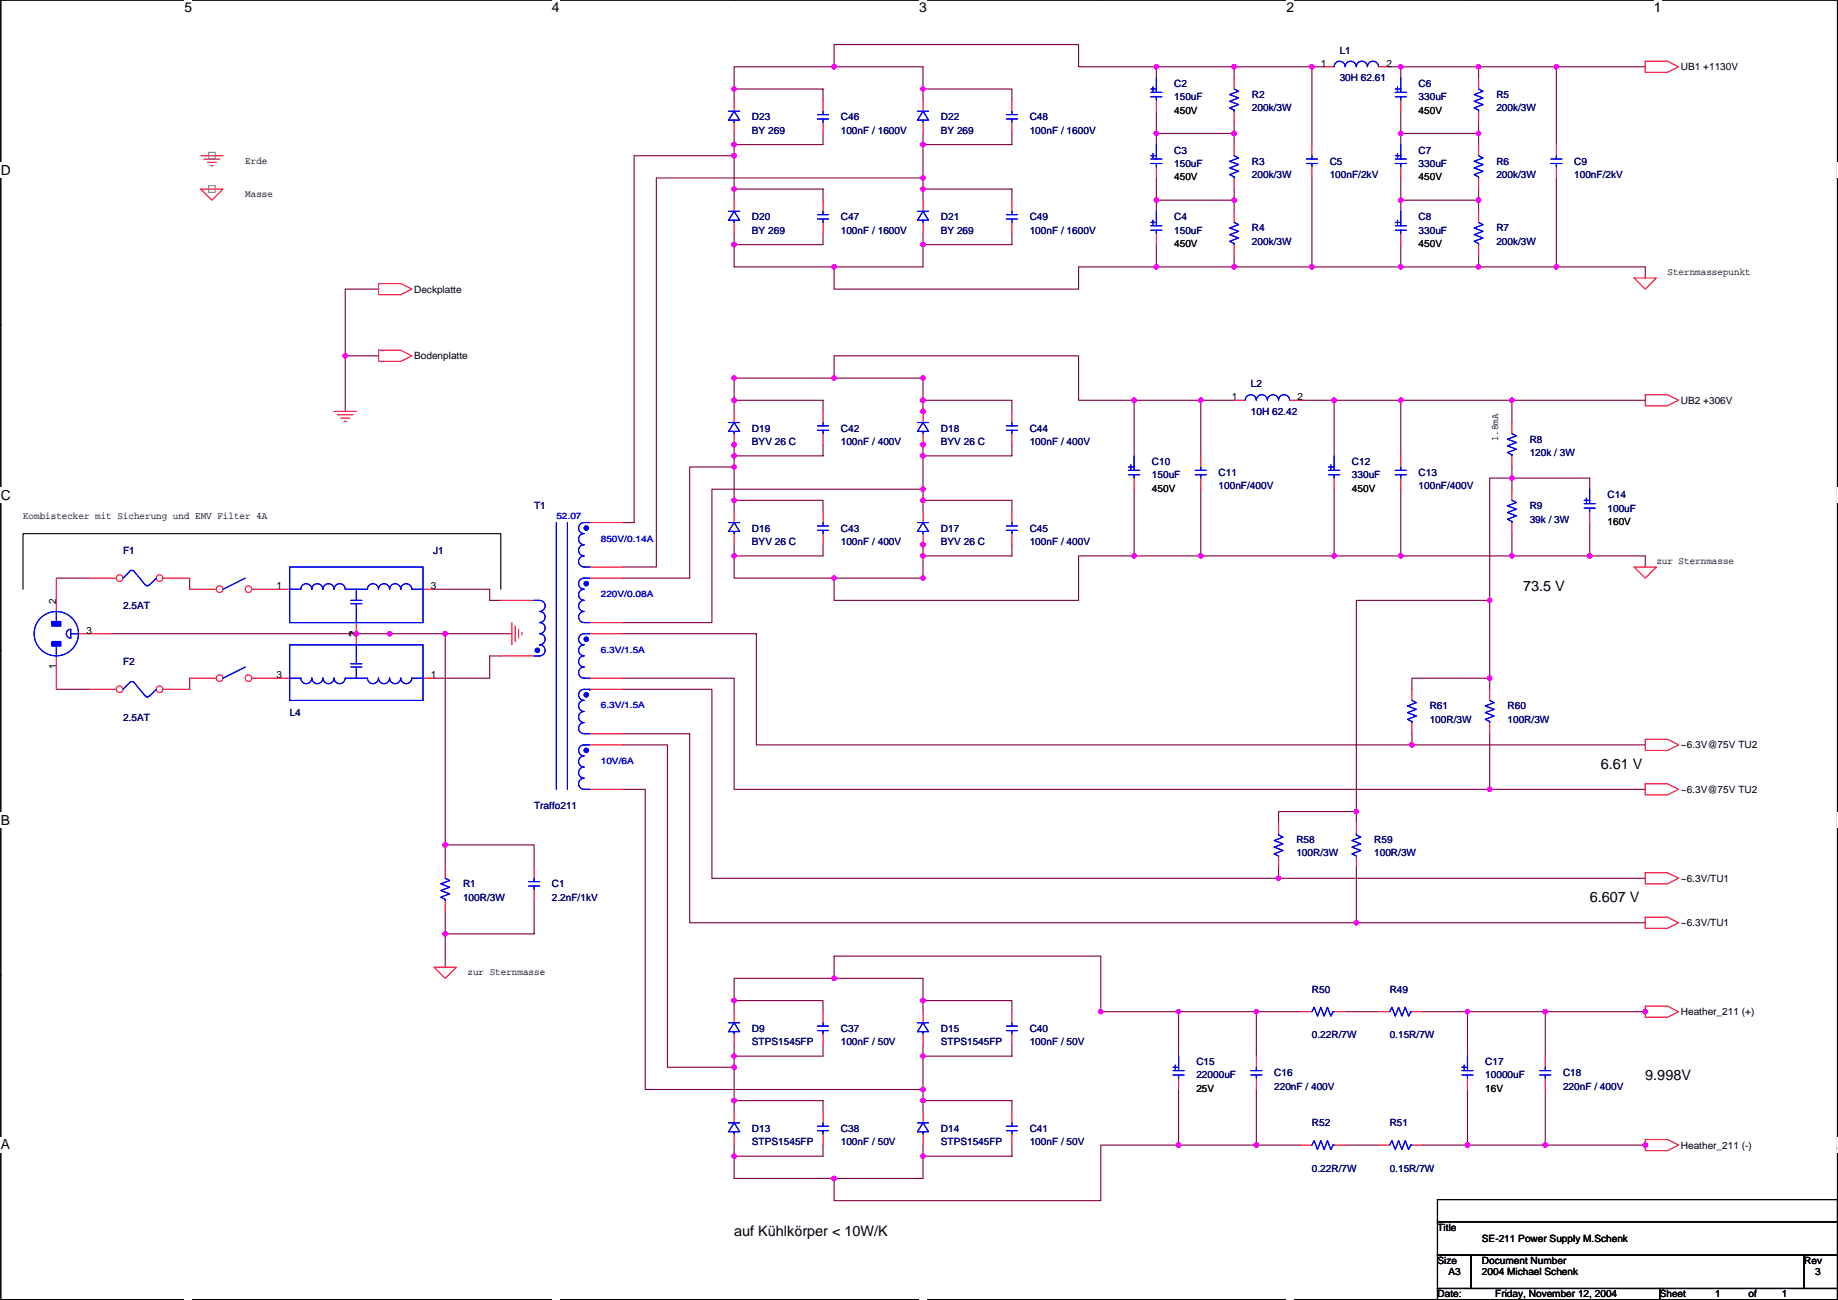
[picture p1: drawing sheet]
<svg xmlns="http://www.w3.org/2000/svg" width="420mm" height="297mm" viewBox="0 0 420 297" stroke-linecap="round" stroke-linejoin="round" font-family="sans-serif">
<defs><g id="words">
<g font-size="3.3">
<text x="348.2" y="135.1">73.5 V</text>
<text x="365.9" y="175.7">6.61 V</text>
<text x="363.4" y="206.2">6.607 V</text>
<text x="376.1" y="246.8">9.998V</text>
<text x="167.8" y="282.4">auf Kühlkörper &lt; 10W/K</text>
</g>
<g font-size="3.2">
<text x="42.2" y="2.8">5</text>
<text x="126.1" y="2.8">4</text>
<text x="210.1" y="2.8">3</text>
<text x="294.1" y="2.8">2</text>
<text x="378" y="2.8">1</text>
<text x=".2" y="39.9">D</text>
<text x=".2" y="114.2">C</text>
<text x=".2" y="188.4">B</text>
<text x=".2" y="262.6">A</text>
<text x="420" y="262.6">A</text>
</g>
<g font-size="2.3">
<text x="301.9" y="15.2">1</text>
<text x="316.9" y="15.2">2</text>
<text x="384.2" y="16">UB1 +1130V</text>
<text x="268.4" y="26">450V</text>
<text x="324.3" y="26">450V</text>
<text x="56.1" y="37.4">Erde</text>
<text x="268.4" y="41.2">450V</text>
<text x="324.3" y="41.2">450V</text>
<text x="56.1" y="45">Masse</text>
<text x="268.4" y="56.4">450V</text>
<text x="324.3" y="56.4">450V</text>
<text x="381.2" y="62.8">Sternmassepunkt</text>
<text x="94.7" y="66.8">Deckplatte</text>
<text x="94.7" y="82.1">Bodenplatte</text>
<text x="281.6" y="91.4">1</text>
<text x="296.6" y="91.4">2</text>
<text x="384.2" y="92.2">UB2 +306V</text>
<text x="342.5" y="100.9" transform="rotate(-90 342.5 100.9)">1.8mA</text>
<text x="263.3" y="112.3">450V</text>
<text x="309" y="112.3">450V</text>
<text x="5.3" y="118.7">Kombistecker mit Sicherung und EMV Filter 4A</text>
<text x="367.5" y="119.9">160V</text>
<text x="378.6" y="128.8">zur Sternmasse</text>
<text x="12.9" y="137.9" transform="rotate(-90 12.9 137.9)">2</text>
<text x="63.2" y="134.6">1</text>
<text x="98.5" y="134.6">3</text>
<text x="19.7" y="144.8">3</text>
<text x="81.4" y="145.6" transform="rotate(-90 81.4 145.6)">2</text>
<text x="12.9" y="153" transform="rotate(-90 12.9 153)">1</text>
<text x="63.2" y="154.9">3</text>
<text x="98.5" y="154.9">1</text>
<text x="384.2" y="171">~6.3V@75V TU2</text>
<text x="384.2" y="181.1">~6.3V@75V TU2</text>
<text x="384.2" y="201.5">~6.3V/TU1</text>
<text x="384.2" y="211.6">~6.3V/TU1</text>
<text x="106.9" y="222.8">zur Sternmasse</text>
<text x="384.2" y="231.9">Heather_211 (+)</text>
<text x="273.5" y="249.5">25V</text>
<text x="339.5" y="249.5">16V</text>
<text x="384.2" y="262.4">Heather_211 (-)</text>
<text x="328.6" y="281.2">Title</text>
<text x="338.8" y="283.8">SE-211 Power Supply M.Schenk</text>
<text x="328.6" y="288.8">Size</text>
<text x="331.1" y="291.4">A3</text>
<text x="338.8" y="288.8">Document Number</text>
<text x="338.8" y="291.4">2004 Michael Schenk</text>
<text x="412.4" y="288.8">Rev</text>
<text x="415" y="291.4">3</text>
<text x="328.6" y="296.5">Date:</text>
<text x="341.8" y="296.5">Friday, November 12, 2004</text>
<text x="379.4" y="296.5">Sheet</text>
<text x="392.1" y="296.5">1</text>
<text x="399.7" y="296.5">of</text>
<text x="407.3" y="296.5">1</text>
</g>
<g font-size="2.3" fill="#000080">
<text x="306.2" y="12.2">L1</text>
<text x="268.4" y="19.9">C2</text>
<text x="268.4" y="22.9">150uF</text>
<text x="286.2" y="22.4">R2</text>
<text x="306.2" y="18.6">30H 62.61</text>
<text x="324.3" y="19.9">C6</text>
<text x="324.3" y="22.9">330uF</text>
<text x="342.1" y="22.4">R5</text>
<text x="171.9" y="27.5">D23</text>
<text x="192.2" y="27.5">C46</text>
<text x="215.1" y="27.5">D22</text>
<text x="235.4" y="27.5">C48</text>
<text x="286.2" y="25.4">200k/3W</text>
<text x="342.1" y="25.4">200k/3W</text>
<text x="171.9" y="30.5">BY 269</text>
<text x="192.2" y="30.5">100nF / 1600V</text>
<text x="215.1" y="30.5">BY 269</text>
<text x="235.4" y="30.5">100nF / 1600V</text>
<text x="268.4" y="35.1">C3</text>
<text x="324.3" y="35.1">C7</text>
<text x="268.4" y="38.1">150uF</text>
<text x="286.2" y="37.6">R3</text>
<text x="286.2" y="40.7">200k/3W</text>
<text x="304" y="37.6">C5</text>
<text x="304" y="40.7">100nF/2kV</text>
<text x="324.3" y="38.1">330uF</text>
<text x="342.1" y="37.6">R6</text>
<text x="342.1" y="40.7">200k/3W</text>
<text x="359.8" y="37.6">C9</text>
<text x="359.8" y="40.7">100nF/2kV</text>
<text x="171.9" y="50.3">D20</text>
<text x="171.9" y="53.4">BY 269</text>
<text x="192.2" y="50.3">C47</text>
<text x="192.2" y="53.4">100nF / 1600V</text>
<text x="215.1" y="50.3">D21</text>
<text x="215.1" y="53.4">BY 269</text>
<text x="235.4" y="50.3">C49</text>
<text x="235.4" y="53.4">100nF / 1600V</text>
<text x="268.4" y="50.3">C4</text>
<text x="268.4" y="53.4">150uF</text>
<text x="286.2" y="52.9">R4</text>
<text x="324.3" y="50.3">C8</text>
<text x="324.3" y="53.4">330uF</text>
<text x="342.1" y="52.9">R7</text>
<text x="286.2" y="55.9">200k/3W</text>
<text x="342.1" y="55.9">200k/3W</text>
<text x="285.9" y="88.4">L2</text>
<text x="285.9" y="94.8">10H 62.42</text>
<text x="171.9" y="98.6">D19</text>
<text x="171.9" y="101.6">BYV 26 C</text>
<text x="192.2" y="98.6">C42</text>
<text x="192.2" y="101.6">100nF / 400V</text>
<text x="215.1" y="98.6">D18</text>
<text x="215.1" y="101.6">BYV 26 C</text>
<text x="235.4" y="98.6">C44</text>
<text x="235.4" y="101.6">100nF / 400V</text>
<text x="349.7" y="101.1">R8</text>
<text x="263.3" y="106.2">C10</text>
<text x="309" y="106.2">C12</text>
<text x="349.7" y="104.2">120k / 3W</text>
<text x="263.3" y="109.3">150uF</text>
<text x="278.6" y="108.8">C11</text>
<text x="278.6" y="111.8">100nF/400V</text>
<text x="309" y="109.3">330uF</text>
<text x="324.3" y="108.8">C13</text>
<text x="324.3" y="111.8">100nF/400V</text>
<text x="367.5" y="113.8">C14</text>
<text x="122.1" y="116.4">T1</text>
<text x="349.7" y="116.4">R9</text>
<text x="349.7" y="119.4">39k / 3W</text>
<text x="367.5" y="116.9">100uF</text>
<text x="171.9" y="121.5">D16</text>
<text x="171.9" y="124.5">BYV 26 C</text>
<text x="192.2" y="121.5">C43</text>
<text x="192.2" y="124.5">100nF / 400V</text>
<text x="215.1" y="121.5">D17</text>
<text x="215.1" y="124.5">BYV 26 C</text>
<text x="235.4" y="121.5">C45</text>
<text x="235.4" y="124.5">100nF / 400V</text>
<text x="28.1" y="126.5">F1</text>
<text x="99" y="126.5">J1</text>
<text x="28.1" y="139.2">2.5AT</text>
<text x="28.1" y="151.9">F2</text>
<text x="28.1" y="164.6">2.5AT</text>
<text x="66.2" y="163.6">L4</text>
<text x="326.8" y="162.1">R61</text>
<text x="326.8" y="165.1">100R/3W</text>
<text x="344.6" y="162.1">R60</text>
<text x="344.6" y="165.1">100R/3W</text>
<text x="122.1" y="185">Traffo211</text>
<text x="296.3" y="192.6">R58</text>
<text x="296.3" y="195.6">100R/3W</text>
<text x="314.1" y="192.6">R59</text>
<text x="314.1" y="195.6">100R/3W</text>
<text x="105.8" y="202.7">R1</text>
<text x="126.2" y="202.7">C1</text>
<text x="105.8" y="205.8">100R/3W</text>
<text x="126.2" y="205.8">2.2nF/1kV</text>
<text x="299.9" y="226.9">R50</text>
<text x="317.7" y="226.9">R49</text>
<text x="171.9" y="235.8">D9</text>
<text x="171.9" y="238.8">STPS1545FP</text>
<text x="192.2" y="235.8">C37</text>
<text x="192.2" y="238.8">100nF / 50V</text>
<text x="215.1" y="235.8">D15</text>
<text x="215.1" y="238.8">STPS1545FP</text>
<text x="235.4" y="235.8">C40</text>
<text x="235.4" y="238.8">100nF / 50V</text>
<text x="299.9" y="237.3">0.22R/7W</text>
<text x="317.7" y="237.3">0.15R/7W</text>
<text x="273.5" y="243.4">C15</text>
<text x="291.3" y="245.9">C16</text>
<text x="339.5" y="243.4">C17</text>
<text x="357.3" y="245.9">C18</text>
<text x="273.5" y="246.4">22000uF</text>
<text x="291.3" y="249">220nF / 400V</text>
<text x="339.5" y="246.4">10000uF</text>
<text x="357.3" y="249">220nF / 400V</text>
<text x="299.9" y="257.3">R52</text>
<text x="317.7" y="257.3">R51</text>
<text x="171.9" y="258.6">D13</text>
<text x="171.9" y="261.7">STPS1545FP</text>
<text x="192.2" y="258.6">C38</text>
<text x="192.2" y="261.7">100nF / 50V</text>
<text x="215.1" y="258.6">D14</text>
<text x="215.1" y="261.7">STPS1545FP</text>
<text x="235.4" y="258.6">C41</text>
<text x="235.4" y="261.7">100nF / 50V</text>
<text x="299.9" y="267.8">0.22R/7W</text>
<text x="317.7" y="267.8">0.15R/7W</text>
</g>
<g font-size="2" fill="#00f">
<text x="127.2" y="118.7">52.07</text>
<text x="137.3" y="123.8">850V/0.14A</text>
<text x="137.3" y="136.5">220V/0.08A</text>
<text x="137.3" y="149.2">6.3V/1.5A</text>
<text x="137.3" y="161.9">6.3V/1.5A</text>
<text x="137.3" y="174.6">10V/6A</text>
</g>
</g></defs>
<path d="M.2 0h419.8v296.9h-419.8z" fill="none" stroke="#000" stroke-width=".25"/>
<g fill="#fff">
<path d="M42.2 0h1.7v3.5h-1.7z"/>
<path d="M42.2 296.9l1.7 .1z"/>
</g>
<path d="M84.1 0h.1M84.1 296.9h.1" fill="none" stroke="#000" stroke-width=".25"/>
<g fill="#fff">
<path d="M126.1 0h1.8v3.5h-1.8z"/>
<path d="M126.1 296.9l1.8 .1z"/>
</g>
<path d="M168.1 0h.1M168.1 296.9h.1" fill="none" stroke="#000" stroke-width=".25"/>
<g fill="#fff">
<path d="M210.1 0h1.7v3.5h-1.7z"/>
<path d="M210.1 296.9l1.7 .1z"/>
</g>
<path d="M252.1 0h.1M252.1 296.9h.1" fill="none" stroke="#000" stroke-width=".25"/>
<g fill="#fff">
<path d="M294.1 0h1.7v3.5h-1.7z"/>
<path d="M294.1 296.9l1.7 .1z"/>
</g>
<path d="M336.1 0h.1M336.1 296.9h.1" fill="none" stroke="#000" stroke-width=".25"/>
<g fill="#fff">
<path d="M378 0h1.8v3.5h-1.8z"/>
<path d="M378 296.9l1.8 .1z"/>
<path d="M.2 37.1h2.3v3.5h-2.3z"/>
<path d="M420 37.1h.2v3.5h-.2z"/>
<path d="M.2 111.4h2.3v3.5h-2.3z"/>
<path d="M420 111.4h.2v3.5h-.2z"/>
</g>
<path d="M.2 74.3h.1M420 74.3h.1" fill="none" stroke="#000" stroke-width=".25"/>
<g fill="#fff">
<path d="M.2 185.6h2.1v3.5h-2.1z"/>
<path d="M420 185.6h.2v3.5h-.2z"/>
</g>
<path d="M.2 148.5h.1M420 148.5h.1" fill="none" stroke="#000" stroke-width=".25"/>
<g fill="#fff">
<path d="M.2 259.8h2.1v3.5h-2.1z"/>
<path d="M420 259.8h.2v3.5h-.2z"/>
</g>
<path d="M5.3 134.6v-12.7h109.2v12.7M.2 222.7h.1M420 222.7h.1M328.6 274.1h91.4v5.1h-91.4zM328.6 279.2h91.4v7.6h-91.4zM328.6 286.8h7.6v7.6h-7.6zM328.6 294.4h50.8v2.5h-50.8zM336.2 286.8h76.2v7.6h-76.2zM379.4 294.4h40.6v2.5h-40.6zM412.4 286.8h7.6v7.6h-7.6z" fill="none" stroke="#000" stroke-width=".25"/>
<g fill="none" stroke="#800040" stroke-width=".25">
<path d="M190.7 15.3h-22.9v5M190.7 15.3v-5.1h55.9v5.1h17.7M190.7 15.3h20.3v5M264.3 15.3h17.8v2.5M264.3 15.3v2.5M282.1 15.3h20.3M299.9 15.3v17.7M317.7 15.3h2.5M320.2 15.3h17.8v2.5M320.2 15.3v2.5M338 15.3h17.8v17.7M355.8 15.3h20.3"/>
<path d="M167.8 30.5v2.5h20.3v-2.5M167.8 33v2.6h-22.8v83.8h-2.6M167.8 20.3h20.3v2.6M167.8 20.3v2.6M167.8 35.6v10.1M211 22.9v-2.6h20.3v2.6M211 30.5v15.2M231.3 30.5v2.5h-20.3M264.3 25.4v7.6M264.3 30.5h17.8M282.1 28v5M320.2 25.4v7.6"/>
<path d="M320.2 30.5h17.8M338 28v5M167.8 53.4v7.6h43.2v-7.6M167.8 43.2h20.3v2.5M188.1 53.4v2.5h-20.3M211 40.7h-61v88.9h-7.6M211 43.2h20.3v2.5M231.3 53.4v2.5h-20.3M264.3 40.7v7.6M264.3 55.9v5.1M264.3 45.7h17.8M282.1 43.2v5.1"/>
<path d="M282.1 58.4v2.6M299.9 40.7v20.3M320.2 40.7v7.6M320.2 55.9v5.1M320.2 45.7h17.8M338 43.2v5.1M338 58.4v2.6M355.8 40.7v20.3M86.5 66.1h-7.6v15.2M190.7 61v5.1h55.9v-5.1h17.7M264.3 61h111.8v2.5M86.5 81.3h-7.6v12.7"/>
<path d="M167.8 91.5h20.3v2.5M167.8 94v-7.6h43.2v7.6M190.7 86.4v-5.1h55.9v10.2h12.7M211 91.5h20.3v2.5M259.3 91.5h15.2v12.7M259.3 91.5v12.7M274.5 91.5h7.6M297.4 91.5h7.6v12.7M305 91.5h71.1M320.2 91.5v12.7M345.6 91.5v5M167.8 114.3h20.3v2.6"/>
<path d="M167.8 104.2v2.5h-10.1v25.4h-15.3M167.8 101.6v2.6M167.8 106.7v10.2M188.1 101.6v2.6h-20.3M211 114.3h20.3v2.6M211 111.8h-48.3v30.5h-20.3M211 101.6v15.3M231.3 101.6v2.6h-20.3M259.3 111.8v15.2M274.5 111.8v15.2M305 111.8v15.2M320.2 111.8v15.2"/>
<path d="M345.6 106.7v5.1M363.4 111.8v-2.6h-22.9v28M363.4 119.4v7.6M12.9 132.1h7.6M43.4 132.1v2.5M99.2 134.6h12.7v2.6h2.6M167.8 127v5.1h22.9M167.8 124.5v2.5M188.1 124.5v2.5h-20.3M211 124.5v7.6h-20.3M231.3 124.5v2.5h-20.3M259.3 127h-12.7v10.2h-55.9v-5.1"/>
<path d="M259.3 127h116.8v2.6M345.6 121.9v5.1M12.9 157.5h7.6M25.6 144.8h91.4M43.4 155v2.5M101.8 144.8v53.3M114.5 149.9h-2.6v5.1h-12.7M142.4 155h25.4v25.4h172.7v-12.7M142.4 157.5h20.3v43.2h129.6v-2.6M142.4 144.8h30.5v25.4h149.9v-2.5M322.8 157.5v-2.5h17.7v2.5M340.5 155v-17.8h-30.4v48.2"/>
<path d="M142.4 170.2h10.2v73.7h15.2M142.4 167.7h15.3v43.1h152.4v-12.7M322.8 170.2h53.3M101.8 193.1h20.3v5M142.4 180.4h5.1v68.5h63.5M292.3 188v-2.6h17.8v2.6M340.5 180.4h35.6M101.8 208.3v12.7M122.1 205.8v7.6h-20.3M292.3 200.7h83.8M310.1 210.8h66M167.8 238.8v2.5h20.3v-2.5"/>
<path d="M167.8 228.6h20.3v2.6M167.8 228.6v2.6M190.7 223.5h-22.9v5.1M190.7 223.5v-5h60.9v12.7h45.8M190.7 223.5h20.3v5.1M211 231.2v-2.6h20.3v2.6M211 238.8v15.2M231.3 238.8v2.5h-20.3M269.4 231.2v10.1M287.2 231.2v10.1M307.5 231.2h7.6M325.3 231.2h50.8"/>
<path d="M335.5 231.2v10.1M353.2 231.2v10.1M167.8 251.5h20.3v2.5M167.8 241.3v12.7M211 251.5h20.3v2.5M269.4 248.9v12.7M287.2 248.9v12.7M335.5 248.9v12.7M353.2 248.9v12.7M167.8 261.6v7.7h43.2v-7.7M188.1 261.6v2.6h-20.3M231.3 261.6v2.6h-20.3"/>
<path d="M269.4 261.6h-17.8v12.7h-60.9v-5M269.4 261.6h28M307.5 261.6h7.6M325.3 261.6h50.8"/>
</g>
<g fill="#f0f" stroke="#f0f" stroke-width=".25">
<circle cx="287.2" cy="231.1" r=".5"/>
<circle cx="345.6" cy="109.2" r=".5"/>
<circle cx="81.4" cy="144.8" r=".5"/>
<circle cx="287.2" cy="261.6" r=".5"/>
<circle cx="320.2" cy="127" r=".5"/>
<circle cx="305" cy="127" r=".5"/>
<circle cx="274.5" cy="127" r=".5"/>
<circle cx="259.2" cy="127" r=".5"/>
<circle cx="282.1" cy="30.5" r=".5"/>
<circle cx="264.3" cy="30.5" r=".5"/>
<circle cx="282.1" cy="45.7" r=".5"/>
<circle cx="264.3" cy="45.7" r=".5"/>
<circle cx="282.1" cy="61" r=".5"/>
<circle cx="299.9" cy="15.2" r=".5"/>
<circle cx="282.1" cy="15.2" r=".5"/>
<circle cx="299.9" cy="61" r=".5"/>
<circle cx="320.2" cy="15.2" r=".5"/>
<circle cx="338" cy="30.5" r=".5"/>
<circle cx="320.2" cy="30.5" r=".5"/>
<circle cx="338" cy="45.7" r=".5"/>
<circle cx="320.2" cy="45.7" r=".5"/>
<circle cx="338" cy="61" r=".5"/>
<circle cx="320.2" cy="61" r=".5"/>
<circle cx="338" cy="15.2" r=".5"/>
<circle cx="355.8" cy="61" r=".5"/>
<circle cx="355.8" cy="15.2" r=".5"/>
<circle cx="274.5" cy="91.4" r=".5"/>
<circle cx="259.2" cy="91.4" r=".5"/>
<circle cx="322.7" cy="170.2" r=".5"/>
<circle cx="340.5" cy="180.3" r=".5"/>
<circle cx="320.2" cy="91.4" r=".5"/>
<circle cx="305" cy="91.4" r=".5"/>
<circle cx="101.8" cy="213.4" r=".5"/>
<circle cx="376.1" cy="231.1" r=".5"/>
<circle cx="376.1" cy="261.6" r=".5"/>
<circle cx="335.4" cy="231.1" r=".5"/>
<circle cx="353.2" cy="231.1" r=".5"/>
<circle cx="335.4" cy="261.6" r=".5"/>
<circle cx="353.2" cy="261.6" r=".5"/>
<circle cx="78.9" cy="81.3" r=".5"/>
<circle cx="89.1" cy="144.8" r=".5"/>
<circle cx="101.8" cy="193" r=".5"/>
<circle cx="101.8" cy="144.8" r=".5"/>
<circle cx="167.8" cy="241.3" r=".5"/>
<circle cx="167.8" cy="228.6" r=".5"/>
<circle cx="167.8" cy="264.2" r=".5"/>
<circle cx="167.8" cy="251.5" r=".5"/>
<circle cx="211" cy="241.3" r=".5"/>
<circle cx="211" cy="251.5" r=".5"/>
<circle cx="190.7" cy="223.5" r=".5"/>
<circle cx="211" cy="228.6" r=".5"/>
<circle cx="167.8" cy="243.8" r=".5"/>
<circle cx="190.7" cy="269.2" r=".5"/>
<circle cx="269.4" cy="261.6" r=".5"/>
<circle cx="251.6" cy="231.1" r=".5"/>
<circle cx="269.4" cy="231.1" r=".5"/>
<circle cx="211" cy="248.9" r=".5"/>
<circle cx="211" cy="264.2" r=".5"/>
<circle cx="292.3" cy="200.7" r=".5"/>
<circle cx="310" cy="210.8" r=".5"/>
<circle cx="345.6" cy="91.4" r=".5"/>
<circle cx="363.4" cy="127" r=".5"/>
<circle cx="345.6" cy="127" r=".5"/>
<circle cx="167.8" cy="106.7" r=".5"/>
<circle cx="167.8" cy="91.4" r=".5"/>
<circle cx="167.8" cy="127" r=".5"/>
<circle cx="167.8" cy="114.3" r=".5"/>
<circle cx="211" cy="94" r=".5"/>
<circle cx="211" cy="91.4" r=".5"/>
<circle cx="211" cy="114.3" r=".5"/>
<circle cx="190.7" cy="86.4" r=".5"/>
<circle cx="211" cy="132.1" r=".5"/>
<circle cx="190.7" cy="132.1" r=".5"/>
<circle cx="211" cy="127" r=".5"/>
<circle cx="167.8" cy="33" r=".5"/>
<circle cx="167.8" cy="20.3" r=".5"/>
<circle cx="167.8" cy="55.9" r=".5"/>
<circle cx="167.8" cy="43.2" r=".5"/>
<circle cx="167.8" cy="35.6" r=".5"/>
<circle cx="211" cy="33" r=".5"/>
<circle cx="211" cy="43.2" r=".5"/>
<circle cx="190.7" cy="15.2" r=".5"/>
<circle cx="211" cy="20.3" r=".5"/>
<circle cx="190.7" cy="61" r=".5"/>
<circle cx="211" cy="55.9" r=".5"/>
<circle cx="211" cy="124.5" r=".5"/>
<circle cx="167.8" cy="86.4" r=".5"/>
<circle cx="211" cy="86.4" r=".5"/>
<circle cx="167.8" cy="101.6" r=".5"/>
<circle cx="211" cy="101.6" r=".5"/>
<circle cx="264.3" cy="15.2" r=".5"/>
<circle cx="264.3" cy="61" r=".5"/>
<circle cx="211" cy="40.6" r=".5"/>
<circle cx="167.8" cy="104.1" r=".5"/>
<circle cx="211" cy="111.8" r=".5"/>
<circle cx="211" cy="104.1" r=".5"/>
<circle cx="340.5" cy="137.2" r=".5"/>
<circle cx="310" cy="185.4" r=".5"/>
<circle cx="340.5" cy="154.9" r=".5"/>
</g>
<g fill="none" stroke="#f00" stroke-width=".25">
<path d="M302.4 15.3h2.6M315.1 15.3h2.6M376.1 14h5.1l2.5 1.3-2.5 1.2h-5.1zM45.9 35.6h5.1M46.7 36.3h3.5M47.4 37.1h2.1M48.2 37.9h.5M45.9 43.2h5.1l-2.6 2.5zM188.1 45.7v2.6M188.1 50.8v2.6M86.5 64.8h5.1l2.6 1.3-2.6 1.2h-5.1zM373.6 63.5h5l-2.5 2.6z"/>
<path d="M76.4 94h5.1M77.1 94.8h3.6M77.9 95.5h2M78.7 96.3h.5M86.5 80h5.1l2.6 1.3-2.6 1.3h-5.1zM376.1 90.2h5.1l2.5 1.3-2.5 1.2h-5.1zM320.2 104.2v2.5M320.2 109.2v2.6M373.6 129.6h5l-2.5 2.5zM117 142.3v5M117.8 143v3.6M118.5 143.8v2"/>
<path d="M119.3 144.5v.6M376.1 168.9h5.1l2.5 1.3-2.5 1.3h-5.1zM376.1 179.1h5.1l2.5 1.3-2.5 1.2h-5.1zM376.1 199.4h5.1l2.5 1.3-2.5 1.3h-5.1zM376.1 209.6h5.1l2.5 1.2-2.5 1.3h-5.1zM99.2 221h5.1l-2.5 2.5zM167.8 231.2v2.5M167.8 236.2v2.6M231.3 231.2v2.5M231.3 236.2v2.6M376.1 229.9h5.1l2.5 1.3-2.5 1.2h-5.1zM211 254v2.6"/>
<path d="M211 259.1v2.5M376.1 260.4h5.1l2.5 1.2-2.5 1.3h-5.1z"/>
</g>
<path d="M47.7 34.8h1.5v1.5h-1.5zM47.7 42.4h1.5v1.6h-1.5z" fill="none" stroke="#808080" stroke-width=".25"/>
<g fill="none" stroke="#00f" stroke-width=".25">
<path d="M305 15.2a1.27 1.27 0 0 1 1.2-1.2 1.27 1.27 0 0 1 1.3 1.2 1.26 1.26 0 0 1 1.3-1.2 1.26 1.26 0 0 1 1.2 1.2 1.27 1.27 0 0 1 1.3-1.2 1.27 1.27 0 0 1 1.3 1.2 1.27 1.27 0 0 1 1.2-1.2 1.27 1.27 0 0 1 1.3 1.2M186.9 50.1h2.5M186.9 49h2.5M188.1 48.3v.7M188.1 50.1v.7M318.9 108.5h2.6M318.9 107.5h2.6M320.2 106.7v.8M320.2 108.5v.7M166.5 233.7h2.6M167.8 233.7l1.3 2h-2.6zM167.8 235.7v.5"/>
<path d="M230 235.5h2.6M230 234.5h2.6M231.3 233.7v.8M231.3 235.5v.7M209.7 256.6h2.6M211 256.6l1.3 2h-2.6zM211 258.6v.5"/>
</g>
<circle cx="50.2" cy="134.6" r=".76" fill="#fff" stroke="#f00" stroke-width=".25"/>
<path d="M43.4 134.6h6.1" fill="none" stroke="#f00" stroke-width=".25"/>
<circle cx="56.8" cy="134.6" r=".76" fill="#fff" stroke="#f00" stroke-width=".25"/>
<path d="M363.4 116.9v2.5M57.6 134.6h6.1M188.1 231.2v2.5M188.1 236.2v2.6" fill="none" stroke="#f00" stroke-width=".25"/>
<path d="M362.1 115.1h2.6M362.1 116.1h2.6M362.1 114.3h1M362.6 113.8v1M363.4 111.8v3.3M363.4 116.1v.8M56.1 132.1l-5.1 2.5M186.9 235.5h2.5M186.9 234.5h2.5M188.1 233.7v.8M188.1 235.5v.7" fill="none" stroke="#00f" stroke-width=".25"/>
<circle cx="27.3" cy="132.1" r=".76" fill="#fff" stroke="#f00" stroke-width=".25"/>
<path d="M20.5 132.1h6.1" fill="none" stroke="#f00" stroke-width=".25"/>
<circle cx="36.5" cy="132.1" r=".76" fill="#fff" stroke="#f00" stroke-width=".25"/>
<g fill="none" stroke="#f00" stroke-width=".25">
<path d="M188.1 22.9v2.5M188.1 28v2.5M231.3 22.9v2.5M231.3 28v2.5M264.3 22.9v2.5M264.3 38.1v2.6M282.1 33v2.6M320.2 22.9v2.5M167.8 45.7v2.6M167.8 50.8v2.6M231.3 45.7v2.6M231.3 50.8v2.6"/>
<path d="M282.1 40.7v2.5M282.1 48.3v2.5M282.1 55.9v2.5M167.8 94v2.5M167.8 99.1v2.5M231.3 116.9v2.5M345.6 111.8v2.5M345.6 119.4v2.5M37.3 132.1h6.1M231.3 121.9v2.6M322.8 157.5v2.5M322.8 165.1v2.6"/>
<path d="M101.8 198.1v2.6M292.3 188v2.5M292.3 195.6v2.5M101.8 205.8v2.5M167.8 254v2.6M167.8 259.1v2.5M269.4 246.4v2.5M335.5 246.4v2.5M353.2 241.3v2.6M353.2 246.4v2.5M297.4 261.6h2.5M305 261.6h2.5"/>
</g>
<g fill="none" stroke="#00f" stroke-width=".25">
<path d="M263.6 19.8v1M264.3 17.8v3.3M319.5 19.8v1M320.2 17.8v3.3M186.9 27.2h2.5M186.9 26.2h2.5M188.1 25.4v.8M188.1 27.2v.8M230 27.2h2.6M230 26.2h2.6M231.3 25.4v.8M231.3 27.2v.8"/>
<path d="M263.1 21.1h2.5M263.1 22.1h2.5M263.1 20.3h1M263.1 36.3h2.5M263.1 37.4h2.5M263.1 35.6h1M263.6 35.1v1M264.3 22.1v.8M264.3 33v3.3M264.3 37.4v.7M282.1 35.6l1 .5-2 .8 2 .7-2 .8 2 .7-2 .8 1 .5v.3M318.9 21.1h2.6"/>
<path d="M318.9 22.1h2.6M318.9 20.3h1.1M320.2 22.1v.8M166.5 48.3h2.6M167.8 48.3l1.3 2h-2.6zM167.8 50.3v.5M230 50.1h2.6M230 49h2.6M231.3 48.3v.7M231.3 50.1v.7M282.1 50.8l1 .5-2 .8 2 .8-2 .7 2 .8-2 .7 1 .5v.3M166.5 96.5h2.6"/>
<path d="M167.8 96.5l1.3 2.1h-2.6zM167.8 98.6v.5M231.3 119.4v.8M345.6 114.3l1 .5-2 .8 2 .8-2 .7 2 .8-2 .7 1 .5v.3M29.6 130.5l.5-.2 .6 .2M29.6 130.6l-1.5 1.5M30.7 130.6l2.5 3M33.2 133.6l.5 .3 .4-.3M35.7 132.1l-1.5 1.5M230 121.2h2.6M230 120.2h2.6M231.3 121.2v.7"/>
<path d="M322.8 160l1 .5-2.1 .8 2.1 .8-2.1 .7 2.1 .8-2.1 .8 1.1 .5v.2M292.3 190.5v.3l1 .5-2 .7 2 .8-2 .8 2 .7-2 .8 1 .5M101.8 200.7l1 .5-2 .8 2 .7-2 .8 2 .7-2 .8 1 .5v.3M166.5 256.6h2.6M167.8 256.6l1.3 2h-2.6zM167.8 258.6v.5M268.1 244.6h2.6M268.1 245.6h2.6M268.1 243.9h1.1M268.7 243.4v1M269.4 241.3v3.3M269.4 245.6v.8"/>
<path d="M334.2 244.6h2.5M334.2 245.6h2.5M334.2 243.9h1M334.7 243.4v1M335.5 241.3v3.3M335.5 245.6v.8M352 244.6h2.5M352 245.6h2.5M353.2 243.9v.7M353.2 245.6v.8M299.9 261.6l.5-1 .8 2.1 .7-2.1 .8 2.1 .8-2.1 .7 2.1 .5-1.1h.3"/>
</g>
<circle cx="27.3" cy="157.5" r=".76" fill="#fff" stroke="#f00" stroke-width=".25"/>
<path d="M20.5 157.5h6.1" fill="none" stroke="#f00" stroke-width=".25"/>
<circle cx="36.5" cy="157.5" r=".76" fill="#fff" stroke="#f00" stroke-width=".25"/>
<g fill="none" stroke="#f00" stroke-width=".25">
<path d="M282.1 17.8v2.5M338 17.8v2.5M167.8 22.9v2.5M167.8 28v2.5M211 22.9v2.5M211 28v2.5M282.1 25.4v2.6M320.2 38.1v2.6M338 25.4v2.6M355.8 33v2.6M355.8 38.1v2.6M211 45.7v2.6"/>
<path d="M211 50.8v2.6M264.3 53.4v2.5M320.2 53.4v2.5M211 94v2.5M211 99.1v2.5M231.3 94v2.5M231.3 99.1v2.5M282.1 91.5h2.6M294.8 91.5h2.6M345.6 96.5v2.6M188.1 116.9v2.5M211 116.9v2.5"/>
<path d="M259.3 109.2v2.6M305 109.2v2.6M345.6 104.2v2.5M12.9 132.1v7.6M63.7 134.6h2.5M96.7 134.6h2.5M188.1 121.9v2.6M211 121.9v2.6M12.9 149.9v7.6M18 144.8h7.6M37.3 157.5h6.1M63.7 155h2.5"/>
<path d="M81.5 142.3v5M96.7 155h2.5M340.5 157.5v2.5M340.5 165.1v2.6M310.1 188v2.5M310.1 195.6v2.5M211 231.2v2.5M211 236.2v2.6M297.4 231.2h2.5M305 231.2h2.5M315.1 231.2h2.6M322.8 231.2h2.5"/>
<path d="M188.1 254v2.6M188.1 259.1v2.5M231.3 254v2.6M231.3 259.1v2.5M287.2 241.3v2.6M287.2 246.4v2.5M315.1 261.6h2.6M322.8 261.6h2.5"/>
</g>
<g fill="none" stroke="#00f" stroke-width=".25">
<path d="M166.5 25.4h2.6M167.8 25.4l1.3 2.1h-2.6zM167.8 27.5v.5M209.7 25.4h2.6M211 25.4l1.3 2.1h-2.6zM211 27.5v.5M282.1 20.3l1 .5-2 .8 2 .8-2 .7 2 .8-2 .8 1 .5v.2M318.9 36.3h2.6M318.9 37.4h2.6M318.9 35.6h1.1M319.5 35.1v1M320.2 33v3.3"/>
<path d="M320.2 37.4v.7M338 20.3l1 .5-2 .8 2 .8-2 .7 2 .8-2 .8 1 .5v.2M354.5 36.3h2.5M354.5 37.4h2.5M355.8 35.6v.7M355.8 37.4v.7M209.7 48.3h2.6M211 48.3l1.3 2h-2.6zM211 50.3v.5M263.1 51.6h2.5M263.1 52.6h2.5M263.1 50.8h1"/>
<path d="M263.6 50.3v1M264.3 48.3v3.3M264.3 52.6v.8M318.9 51.6h2.6M318.9 52.6h2.6M318.9 50.8h1.1M319.5 50.3v1M320.2 48.3v3.3M320.2 52.6v.8M209.7 96.5h2.6M211 96.5l1.3 2.1h-2.6zM211 98.6v.5"/>
<path d="M230 98.3h2.6M230 97.3h2.6M231.3 96.5v.8M231.3 98.3v.8M284.7 91.4a1.27 1.27 0 0 1 1.2-1.2 1.27 1.27 0 0 1 1.3 1.2 1.26 1.26 0 0 1 1.3-1.2 1.26 1.26 0 0 1 1.2 1.2 1.27 1.27 0 0 1 1.3-1.2 1.27 1.27 0 0 1 1.3 1.2 1.27 1.27 0 0 1 1.2-1.2 1.27 1.27 0 0 1 1.3 1.2M345.6 99.1l1 .5-2 .8 2 .7-2 .8 2 .7-2 .8 1 .5v.3M188.1 119.4v.8M209.7 119.4h2.6M211 119.4l1.3 2h-2.6zM258 107.5h2.5M258 108.5h2.5M258 106.7h1"/>
<path d="M258.5 106.2v1M259.3 104.2v3.3M259.3 108.5v.7M303.7 107.5h2.5M303.7 108.5h2.5M303.7 106.7h1M304.2 106.2v1M305 104.2v3.3M305 108.5v.7M12.9 139.7v2.3M66.2 129.6h30.5v12.7h-30.5zM71.3 134.6a1.26 1.26 0 0 0-1.3-1.2 1.26 1.26 0 0 0-1.2 1.2h-2.6"/>
<path d="M71.3 134.6a1.26 1.26 0 0 1 1.3-1.2 1.26 1.26 0 0 1 1.2 1.2 1.27 1.27 0 0 1 1.3-1.2 1.27 1.27 0 0 1 1.3 1.2 1.27 1.27 0 0 1 1.2-1.2 1.27 1.27 0 0 1 1.3 1.2h5.1a1.26 1.26 0 0 1 1.2-1.2 1.26 1.26 0 0 1 1.3 1.2 1.27 1.27 0 0 1 1.3-1.2 1.27 1.27 0 0 1 1.3 1.2M80.2 137.2h2.5M80.2 137.9h2.5M81.5 134.6v2.6M81.5 137.9v4.4M89.1 134.6a1.26 1.26 0 0 1 1.2-1.2 1.26 1.26 0 0 1 1.3 1.2 1.27 1.27 0 0 1 1.3-1.2 1.27 1.27 0 0 1 1.2 1.2M94.2 134.6h2.5M186.9 121.2h2.5M186.9 120.2h2.5M188.1 121.2v.7M211 121.4v.5M12.9 147.6v2.3"/>
<path d="M16.2 145.8a1.01 1.01 0 0 1-1-1 1.01 1.01 0 0 1 1-1v2M16.2 144.8h1.8M29.6 155.9l.5-.2 .6 .2 2.5 3.1M29.6 156l-1.5 1.5M33.2 159l.5 .3 .4-.3M35.7 157.5l-1.5 1.5M66.2 155h2.6M66.2 147.3h30.5v12.7h-30.5zM68.8 154.9a1.26 1.26 0 0 0 1.2 1.3 1.26 1.26 0 0 0 1.3-1.3M71.3 154.9a1.27 1.27 0 0 0 1.3 1.3 1.27 1.27 0 0 0 1.2-1.3 1.27 1.27 0 0 0 1.3 1.3 1.27 1.27 0 0 0 1.3-1.3 1.26 1.26 0 0 0 1.2 1.3 1.26 1.26 0 0 0 1.3-1.3M78.9 155h5.1M80.2 152.4h2.5"/>
<path d="M80.2 151.7h2.5M81.5 147.3v4.4M81.5 152.4v2.6M84 154.9a1.27 1.27 0 0 0 1.3 1.3 1.27 1.27 0 0 0 1.2-1.3 1.26 1.26 0 0 0 1.3 1.3 1.26 1.26 0 0 0 1.3-1.3M89.1 154.9a1.27 1.27 0 0 0 1.2 1.3 1.27 1.27 0 0 0 1.3-1.3 1.26 1.26 0 0 0 1.3 1.3 1.26 1.26 0 0 0 1.2-1.3M94.2 155h2.5M340.5 160l1.1 .5-2.1 .8 2.1 .8-2.1 .7 2.1 .8-2.1 .8 1 .5v.2M310.1 190.5v.3l1 .5-2.1 .7 2.1 .8-2.1 .8 2.1 .7-2.1 .8 1.1 .5M209.7 233.7h2.6M211 233.7l1.3 2h-2.6zM211 235.7v.5M299.9 231.2l.5-1.1 .8 2.1 .7-2.1 .8 2.1 .8-2.1 .7 2.1 .5-1h.3"/>
<path d="M317.7 231.2l.5-1.1 .7 2.1 .8-2.1 .8 2.1 .7-2.1 .8 2.1 .5-1h.3M186.9 258.3h2.5M186.9 257.3h2.5M188.1 256.6v.7M188.1 258.3v.8M230 258.3h2.6M230 257.3h2.6M231.3 256.6v.7M231.3 258.3v.8M285.9 245.6h2.6M285.9 244.6h2.6M287.2 243.9v.7"/>
<path d="M287.2 245.6v.8M317.7 261.6l.5-1 .7 2.1 .8-2.1 .8 2.1 .7-2.1 .8 2.1 .5-1.1h.3"/>
<circle cx="12.9" cy="144.8" r="5.1"/>
</g>
<g fill="#00f" stroke="#00f" stroke-width=".25">
<path d="M11.9 146.6h2v1h-2z" fill-rule="evenodd"/>
<path d="M11.9 142h2v1h-2z" fill-rule="evenodd"/>
<path d="M11.9 146.6h2v1h-2z" fill-rule="evenodd"/>
<path d="M11.9 142h2v1h-2z" fill-rule="evenodd"/>
</g>
<circle cx="50.2" cy="154.9" r=".76" fill="#fff" stroke="#f00" stroke-width=".25"/>
<path d="M43.4 155h6.1" fill="none" stroke="#f00" stroke-width=".25"/>
<circle cx="56.8" cy="154.9" r=".76" fill="#fff" stroke="#f00" stroke-width=".25"/>
<g fill="none" stroke="#f00" stroke-width=".25">
<path d="M299.9 33v2.6M299.9 38.1v2.6M338 33v2.6M338 40.7v2.5M338 48.3v2.5M338 55.9v2.5M188.1 94v2.5M188.1 99.1v2.5M134.8 119.4h7.6M167.8 116.9v2.5M274.5 104.2v2.5M274.5 109.2v2.6"/>
<path d="M114.5 137.2h7.6M134.8 129.6h7.6M134.8 132.1h7.6M167.8 121.9v2.6M57.6 155h6.1M114.5 149.9h7.6M134.8 155h7.6M134.8 144.8h7.6M134.8 142.3h7.6M134.8 157.5h7.6M134.8 167.7h7.6M134.8 170.2h7.6"/>
<path d="M122.1 198.1v2.6M134.8 180.4h7.6M122.1 203.2v2.6"/>
</g>
<g fill="none" stroke="#00f" stroke-width=".25">
<path d="M298.6 37.4h2.6M298.6 36.3h2.6M299.9 35.6v.7M299.9 37.4v.7M338 35.6l1 .5-2 .8 2 .7-2 .8 2 .7-2 .8 1 .5v.3M338 50.8l1 .5-2 .8 2 .8-2 .7 2 .8-2 .7 1 .5v.3M186.9 98.3h2.5M186.9 97.3h2.5M188.1 96.5v.8M188.1 98.3v.8M127.2 119.4v61M129.7 119.4v61"/>
<path d="M133.5 119.4a1.26 1.26 0 0 0-1.2 1.3 1.26 1.26 0 0 0 1.2 1.2M133.5 119.4h1.3M166.5 119.4h2.6M167.8 119.4l1.3 2h-2.6zM273.2 108.5h2.6M273.2 107.5h2.6M274.5 106.7v.8M274.5 108.5v.7M122.1 137.2h1.3M123.3 139.7a1.27 1.27 0 0 1 1.3 1.3 1.27 1.27 0 0 1-1.3 1.3 1.26 1.26 0 0 1 1.3 1.2 1.26 1.26 0 0 1-1.3 1.3M123.3 137.2a1.26 1.26 0 0 1 1.3 1.2 1.26 1.26 0 0 1-1.3 1.3M133.5 139.7a1.26 1.26 0 0 0-1.2 1.3 1.26 1.26 0 0 0 1.2 1.2"/>
<path d="M133.5 132.1a1.27 1.27 0 0 0-1.2 1.3 1.27 1.27 0 0 0 1.2 1.2 1.27 1.27 0 0 0-1.2 1.3 1.27 1.27 0 0 0 1.2 1.3 1.26 1.26 0 0 0-1.2 1.2 1.26 1.26 0 0 0 1.2 1.3M133.5 127a1.26 1.26 0 0 0-1.2 1.3 1.26 1.26 0 0 0 1.2 1.2M133.5 121.9a1.27 1.27 0 0 0-1.2 1.3 1.27 1.27 0 0 0 1.2 1.3 1.26 1.26 0 0 0-1.2 1.2 1.26 1.26 0 0 0 1.2 1.3M133.5 129.6h1.3M133.5 132.1h1.3M167.8 121.4v.5M56.1 152.4l-5.1 2.6M122.1 149.9h1.3M123.3 144.8a1.26 1.26 0 0 1 1.3 1.3 1.26 1.26 0 0 1-1.3 1.2 1.27 1.27 0 0 1 1.3 1.3 1.27 1.27 0 0 1-1.3 1.3M133.5 149.9a1.27 1.27 0 0 0-1.2 1.3 1.27 1.27 0 0 0 1.2 1.2 1.26 1.26 0 0 0-1.2 1.3 1.26 1.26 0 0 0 1.2 1.2M133.5 144.8a1.26 1.26 0 0 0-1.2 1.3 1.26 1.26 0 0 0 1.2 1.2 1.27 1.27 0 0 0-1.2 1.3 1.27 1.27 0 0 0 1.2 1.3M133.5 157.5a1.27 1.27 0 0 0-1.2 1.3 1.27 1.27 0 0 0 1.2 1.2 1.27 1.27 0 0 0-1.2 1.3 1.27 1.27 0 0 0 1.2 1.3 1.27 1.27 0 0 0-1.2 1.3 1.27 1.27 0 0 0 1.2 1.2 1.26 1.26 0 0 0-1.2 1.3 1.26 1.26 0 0 0 1.2 1.2"/>
<path d="M133.5 142.3h1.3M133.5 155h1.3M133.5 144.8h1.3M133.5 157.5h1.3M134.8 157.5h.1M133.5 170.2a1.26 1.26 0 0 0-1.2 1.3 1.26 1.26 0 0 0 1.2 1.2M133.5 172.7a1.26 1.26 0 0 0-1.2 1.3 1.26 1.26 0 0 0 1.2 1.3 1.27 1.27 0 0 0-1.2 1.2 1.27 1.27 0 0 0 1.2 1.3M133.5 177.8a1.26 1.26 0 0 0-1.2 1.3 1.26 1.26 0 0 0 1.2 1.2M133.5 167.7h1.3M133.5 170.2h1.3M133.5 180.4h1.3M120.8 202.5h2.6"/>
<path d="M120.8 201.4h2.6M122.1 200.7v.7M122.1 202.5v.7"/>
</g>
<g fill="#00f" stroke="#00f" stroke-width=".25">
<circle cx="134" cy="133.4" r=".5"/>
<circle cx="134" cy="120.7" r=".5"/>
<circle cx="134" cy="146.1" r=".5"/>
<circle cx="134" cy="158.8" r=".5"/>
<circle cx="122.8" cy="148.6" r=".5"/>
<circle cx="134" cy="171.5" r=".5"/>
</g>
<g fill="#f0f" stroke="#f0f" stroke-width=".25">
<circle cx="287.2" cy="231.1" r=".5"/>
<circle cx="345.6" cy="109.2" r=".5"/>
<circle cx="81.4" cy="144.8" r=".5"/>
<circle cx="287.2" cy="261.6" r=".5"/>
<circle cx="320.2" cy="127" r=".5"/>
<circle cx="305" cy="127" r=".5"/>
<circle cx="274.5" cy="127" r=".5"/>
<circle cx="259.2" cy="127" r=".5"/>
<circle cx="282.1" cy="30.5" r=".5"/>
<circle cx="264.3" cy="30.5" r=".5"/>
<circle cx="282.1" cy="45.7" r=".5"/>
<circle cx="264.3" cy="45.7" r=".5"/>
<circle cx="282.1" cy="61" r=".5"/>
<circle cx="299.9" cy="15.2" r=".5"/>
<circle cx="282.1" cy="15.2" r=".5"/>
<circle cx="299.9" cy="61" r=".5"/>
<circle cx="320.2" cy="15.2" r=".5"/>
<circle cx="338" cy="30.5" r=".5"/>
<circle cx="320.2" cy="30.5" r=".5"/>
<circle cx="338" cy="45.7" r=".5"/>
<circle cx="320.2" cy="45.7" r=".5"/>
<circle cx="338" cy="61" r=".5"/>
<circle cx="320.2" cy="61" r=".5"/>
<circle cx="338" cy="15.2" r=".5"/>
<circle cx="355.8" cy="61" r=".5"/>
<circle cx="355.8" cy="15.2" r=".5"/>
<circle cx="274.5" cy="91.4" r=".5"/>
<circle cx="259.2" cy="91.4" r=".5"/>
<circle cx="322.7" cy="170.2" r=".5"/>
<circle cx="340.5" cy="180.3" r=".5"/>
<circle cx="320.2" cy="91.4" r=".5"/>
<circle cx="305" cy="91.4" r=".5"/>
<circle cx="101.8" cy="213.4" r=".5"/>
<circle cx="376.1" cy="231.1" r=".5"/>
<circle cx="376.1" cy="261.6" r=".5"/>
<circle cx="335.4" cy="231.1" r=".5"/>
<circle cx="353.2" cy="231.1" r=".5"/>
<circle cx="335.4" cy="261.6" r=".5"/>
<circle cx="353.2" cy="261.6" r=".5"/>
<circle cx="78.9" cy="81.3" r=".5"/>
<circle cx="89.1" cy="144.8" r=".5"/>
<circle cx="101.8" cy="193" r=".5"/>
<circle cx="101.8" cy="144.8" r=".5"/>
<circle cx="167.8" cy="241.3" r=".5"/>
<circle cx="167.8" cy="228.6" r=".5"/>
<circle cx="167.8" cy="264.2" r=".5"/>
<circle cx="167.8" cy="251.5" r=".5"/>
<circle cx="211" cy="241.3" r=".5"/>
<circle cx="211" cy="251.5" r=".5"/>
<circle cx="190.7" cy="223.5" r=".5"/>
<circle cx="211" cy="228.6" r=".5"/>
<circle cx="167.8" cy="243.8" r=".5"/>
<circle cx="190.7" cy="269.2" r=".5"/>
<circle cx="269.4" cy="261.6" r=".5"/>
<circle cx="251.6" cy="231.1" r=".5"/>
<circle cx="269.4" cy="231.1" r=".5"/>
<circle cx="211" cy="248.9" r=".5"/>
<circle cx="211" cy="264.2" r=".5"/>
<circle cx="292.3" cy="200.7" r=".5"/>
<circle cx="310" cy="210.8" r=".5"/>
<circle cx="345.6" cy="91.4" r=".5"/>
<circle cx="363.4" cy="127" r=".5"/>
<circle cx="345.6" cy="127" r=".5"/>
<circle cx="167.8" cy="106.7" r=".5"/>
<circle cx="167.8" cy="91.4" r=".5"/>
<circle cx="167.8" cy="127" r=".5"/>
<circle cx="167.8" cy="114.3" r=".5"/>
<circle cx="211" cy="94" r=".5"/>
<circle cx="211" cy="91.4" r=".5"/>
<circle cx="211" cy="114.3" r=".5"/>
<circle cx="190.7" cy="86.4" r=".5"/>
<circle cx="211" cy="132.1" r=".5"/>
<circle cx="190.7" cy="132.1" r=".5"/>
<circle cx="211" cy="127" r=".5"/>
<circle cx="167.8" cy="33" r=".5"/>
<circle cx="167.8" cy="20.3" r=".5"/>
<circle cx="167.8" cy="55.9" r=".5"/>
<circle cx="167.8" cy="43.2" r=".5"/>
<circle cx="167.8" cy="35.6" r=".5"/>
<circle cx="211" cy="33" r=".5"/>
<circle cx="211" cy="43.2" r=".5"/>
<circle cx="190.7" cy="15.2" r=".5"/>
<circle cx="211" cy="20.3" r=".5"/>
<circle cx="190.7" cy="61" r=".5"/>
<circle cx="211" cy="55.9" r=".5"/>
<circle cx="211" cy="124.5" r=".5"/>
<circle cx="167.8" cy="86.4" r=".5"/>
<circle cx="211" cy="86.4" r=".5"/>
<circle cx="167.8" cy="101.6" r=".5"/>
<circle cx="211" cy="101.6" r=".5"/>
<circle cx="264.3" cy="15.2" r=".5"/>
<circle cx="264.3" cy="61" r=".5"/>
<circle cx="211" cy="40.6" r=".5"/>
<circle cx="167.8" cy="104.1" r=".5"/>
<circle cx="211" cy="111.8" r=".5"/>
<circle cx="211" cy="104.1" r=".5"/>
<circle cx="340.5" cy="137.2" r=".5"/>
<circle cx="310" cy="185.4" r=".5"/>
<circle cx="340.5" cy="154.9" r=".5"/>
</g>
<use href="#words"/>
</svg>
